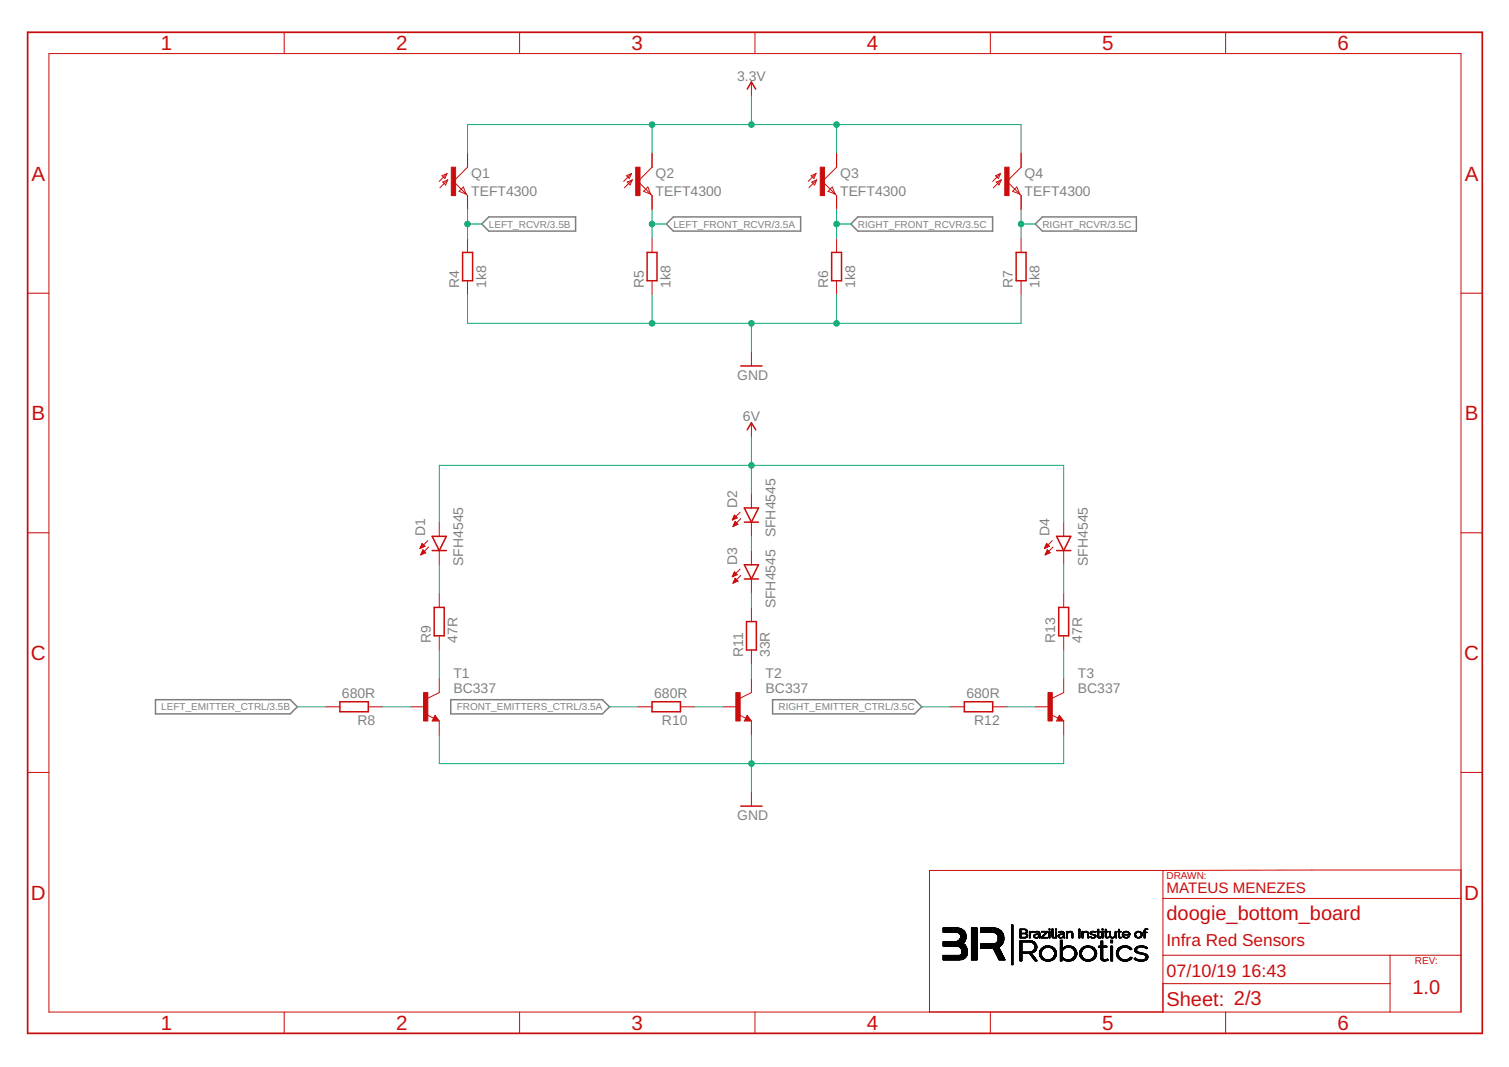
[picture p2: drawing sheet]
<svg xmlns="http://www.w3.org/2000/svg" width="297mm" height="210mm" viewBox="0 0 297 210" stroke-linecap="round" stroke-linejoin="round" font-family="sans-serif">
<defs><g id="words">
<g font-size="4" fill="#c90d0c">
<text x="31.7" y="9.9">1</text>
<text x="78" y="9.9">2</text>
<text x="124.3" y="9.9">3</text>
<text x="170.7" y="9.9">4</text>
<text x="217" y="9.9">5</text>
<text x="263.3" y="9.9">6</text>
<text x="6.2" y="35.5">A</text>
<text x="288.4" y="35.5">A</text>
<text x="6.2" y="82.7">B</text>
<text x="288.4" y="82.7">B</text>
<text x="6.1" y="129.8">C</text>
<text x="288.2" y="129.8">C</text>
<text x="6.1" y="177">D</text>
<text x="288.2" y="177">D</text>
<text x="31.7" y="202.6">1</text>
<text x="78" y="202.6">2</text>
<text x="124.3" y="202.6">3</text>
<text x="170.7" y="202.6">4</text>
<text x="217" y="202.6">5</text>
<text x="263.3" y="202.6">6</text>
</g>
<g font-size="3.9" fill="#c90d0c">
<text x="229.6" y="180.9">doogie_bottom_board</text>
<text x="229.6" y="197.8">Sheet: 2/3</text>
<text x="278" y="195.5">1.0</text>
</g>
<g font-size="3.5" fill="#c90d0c">
<text x="229.6" y="192.1">07/10/19</text>
<text x="244.4" y="192.1">16:43</text>
</g>
<text font-size="3.4" fill="#c90d0c" x="229.6" y="186.1">Infra Red Sensors</text>
<text font-size="3" fill="#c90d0c" x="229.6" y="175.6">MATEUS MENEZES</text>
<g font-size="2.8" fill="#808080">
<text x="145.1" y="15.8">3.3V</text>
<text x="92.7" y="35">Q1</text>
<text x="129.1" y="35">Q2</text>
<text x="165.4" y="35">Q3</text>
<text x="201.7" y="35">Q4</text>
<text x="92.7" y="38.5">TEFT4300</text>
<text x="129.1" y="38.5">TEFT4300</text>
<text x="165.4" y="38.5">TEFT4300</text>
<text x="201.7" y="38.5">TEFT4300</text>
<text x="90.4" y="56.6" transform="rotate(-90 90.4 56.6)">R4</text>
<text x="95.7" y="56.6" transform="rotate(-90 95.7 56.6)">1k8</text>
<text x="126.7" y="56.6" transform="rotate(-90 126.7 56.6)">R5</text>
<text x="132" y="56.6" transform="rotate(-90 132 56.6)">1k8</text>
<text x="163" y="56.6" transform="rotate(-90 163 56.6)">R6</text>
<text x="168.3" y="56.6" transform="rotate(-90 168.3 56.6)">1k8</text>
<text x="199.3" y="56.6" transform="rotate(-90 199.3 56.6)">R7</text>
<text x="204.6" y="56.6" transform="rotate(-90 204.6 56.6)">1k8</text>
<text x="145.1" y="74.8">GND</text>
<text x="146.2" y="82.9">6V</text>
<text x="145.1" y="99.9" transform="rotate(-90 145.1 99.9)">D2</text>
<text x="83.7" y="105.5" transform="rotate(-90 83.7 105.5)">D1</text>
<text x="152.7" y="105.7" transform="rotate(-90 152.7 105.7)">SFH4545</text>
<text x="206.6" y="105.5" transform="rotate(-90 206.6 105.5)">D4</text>
<text x="91.2" y="111.3" transform="rotate(-90 91.2 111.3)">SFH4545</text>
<text x="145.1" y="111.1" transform="rotate(-90 145.1 111.1)">D3</text>
<text x="214.1" y="111.3" transform="rotate(-90 214.1 111.3)">SFH4545</text>
<text x="152.7" y="119.7" transform="rotate(-90 152.7 119.7)">SFH4545</text>
<text x="84.8" y="126.5" transform="rotate(-90 84.8 126.5)">R9</text>
<text x="90.1" y="126.5" transform="rotate(-90 90.1 126.5)">47R</text>
<text x="146.3" y="129.3" transform="rotate(-90 146.3 129.3)">R11</text>
<text x="151.5" y="129.3" transform="rotate(-90 151.5 129.3)">33R</text>
<text x="207.7" y="126.5" transform="rotate(-90 207.7 126.5)">R13</text>
<text x="213" y="126.5" transform="rotate(-90 213 126.5)">47R</text>
<text x="67.3" y="137.4">680R</text>
<text x="89.2" y="136.2">BC337</text>
<text x="89.2" y="133.4">T1</text>
<text x="128.8" y="137.4">680R</text>
<text x="150.7" y="136.2">BC337</text>
<text x="150.7" y="133.4">T2</text>
<text x="190.2" y="137.4">680R</text>
<text x="212.2" y="136.2">BC337</text>
<text x="212.2" y="133.4">T3</text>
<text x="70.4" y="142.6">R8</text>
<text x="130.3" y="142.6">R10</text>
<text x="191.8" y="142.6">R12</text>
<text x="145.1" y="161.4">GND</text>
</g>
<g font-size="2" fill="#808080">
<text x="96.2" y="44.8">LEFT_RCVR/3.5B</text>
<text x="132.6" y="44.8">LEFT_FRONT_RCVR/3.5A</text>
<text x="168.9" y="44.8">RIGHT_FRONT_RCVR/3.5C</text>
<text x="205.2" y="44.8">RIGHT_RCVR/3.5C</text>
<text x="31.7" y="139.7">LEFT_EMITTER_CTRL/3.5B</text>
<text x="89.9" y="139.7">FRONT_EMITTERS_CTRL/3.5A</text>
<text x="153.2" y="139.7">RIGHT_EMITTER_CTRL/3.5C</text>
</g>
<g font-size="2" fill="#c90d0c">
<text x="229.6" y="172.8">DRAWN:</text>
<text x="278.5" y="189.6">REV:</text>
</g>
</g></defs>
<path d="M94.8 44.1l1.4-1.4h17.1v2.8h-17.1zM132.5 42.7h25.1v2.8h-25.1l-1.4-1.4zM168.9 42.7h26.5v2.8h-26.5l-1.4-1.4zM203.8 44.1l1.4-1.4h18.5v2.8h-18.5zM30.6 137.6h26.5l1.4 1.4-1.4 1.4h-26.5zM88.7 137.6h29.9l1.4 1.4-1.4 1.4h-29.9zM152.1 137.6h27.9l1.4 1.4-1.4 1.4h-27.9z" fill="none" stroke="#808080" stroke-width=".3"/>
<g fill="none" stroke="#c90d0c" stroke-width=".3">
<path d="M147.1 17.5l.8-1.4 .9 1.4M91.1 49.7h1.9v5.5h-1.9zM127.4 49.7h1.9v5.5h-1.9zM163.7 49.7h2v5.5h-2zM200 49.7h2v5.5h-2zM145.8 72h4.2M146.5 99.9h2.8l-1.4 2.8zM147.1 84.6l.8-1.4 .9 1.4M85.1 105.5h2.8l-1.4 2.8zM85.1 108.3h2.8M85.5 119.5h1.9v5.6h-1.9zM146.5 102.7h2.8"/>
<path d="M146.5 111.1h2.8l-1.4 2.8zM146.5 113.9h2.8M208 108.3h2.8M208 105.5h2.8l-1.4 2.8zM208.4 119.5h2v5.6h-2zM66.9 138h5.6v2h-5.6zM128.4 138h5.5v2h-5.5zM146.9 122.3h2v5.6h-2zM189.8 138h5.6v2h-5.6zM85.6 141.3l.2 .2h-.5l.3-.5 .6 .7h-.9M145.8 158.6h4.2M147.1 141.3l.1 .2h-.4l.3-.5 .5 .7h-.8"/>
<path d="M208.5 141.3l.2 .2h-.4l.2-.5 .6 .7h-.8"/>
</g>
<g fill="none" stroke="#c90d0c" stroke-width=".2">
<path d="M9.6 10.5h278v188.6h-278zM55.9 6.3v4.2M102.3 6.3v4.2M147.9 16.1v2.8M148.6 6.3v4.2M194.9 6.3v4.2M241.3 6.3v4.2M87 34.6l1-.5-.4 1zM87.2 35.8l.9-.4-.4 1zM88 34.1l-1.5 1.6M88.1 35.4l-1.5 1.5M90.4 37.6l.8-.8 .6 1.4z"/>
<path d="M91.8 38.2l.2 .3v2.8M92 30.1v2.8l-2.7 2.8 2.5 2.5M123.3 34.6l1-.5-.4 1zM123.5 35.8l1-.4-.5 1zM124.3 34.1l-1.5 1.6M124.5 35.4l-1.6 1.5M126.7 37.6l.8-.8 .6 1.4zM128.1 38.2l.3 .3v2.8M128.4 30.1v2.8l-2.8 2.8 2.5 2.5M159.7 34.6l.9-.5-.4 1zM159.8 35.8l1-.4-.4 1zM160.6 34.1l-1.5 1.6"/>
<path d="M160.8 35.4l-1.6 1.5M163.8 36.8l.6 1.4-1.4-.6zM164.4 38.2l.3 .3v2.8M164.7 30.1v2.8l-2.8 2.8 2.5 2.5M196 34.6l.9-.5-.4 1zM196.1 35.8l1-.4-.4 1zM196.9 34.1l-1.5 1.6M197.1 35.4l-1.5 1.5M200.2 36.8l.5 1.4-1.4-.6zM200.7 38.2l.3 .3v2.8M201 30.1v2.8l-2.8 2.8 2.5 2.5M5.4 57.7h4.2"/>
<path d="M92 46.9v2.8M92 55.2v2.8M128.4 46.9v2.8M128.4 55.2v2.8M164.7 46.9v2.8M164.7 55.2v2.8M201 46.9v2.8M201 55.2v2.8M287.6 57.7h4.2M147.9 69.2v2.8M147.9 83.2v2.8M147.9 97.1v2.8"/>
<path d="M5.4 104.8h4.2M82.7 107.8h.3M82.8 107.6h.5M82.8 109.1h.1M82.8 107.5h.8M82.9 109h.3M82.9 107.4h.7M83 108.9h.5M83 107.2h.4M83 108.7h.8M83 107.1h.3M83.1 108.6h.6"/>
<path d="M83.1 107h.1M83.1 106.9l.6 .6-1 .4zM83.1 108.5h.4M83.2 108.3h.2M83.2 108.2h.1M83.2 108.2l-.4 1M83.2 108.2l.6 .5M83.8 108.7l-1 .5M84.2 106.4l-1.5 1.5M84.4 107.6l-1.6 1.6M86.5 102.7v2.8M86.5 108.3v2.8"/>
<path d="M86.5 116.7v2.8M144.2 102.2h.2M144.2 113.3h.2M144.3 102.1h.4M144.3 113.2h.5M144.3 101.9h.7M144.3 114.7h.1M144.3 113.1h.8M144.3 103.4h.3M144.4 101.8h.6M144.4 114.6h.3M144.4 112.9h.6"/>
<path d="M144.4 103.3h.5M144.4 101.7h.5M144.4 114.4h.6M144.4 112.8h.5M144.5 103.2h.7M144.5 114.3h.7M144.5 101.5h.3M144.5 112.7h.2M144.5 101.4h.1M144.5 103h.6M144.5 114.2h.6M144.5 112.5h.1"/>
<path d="M144.6 101.3l.5 .6-1 .4zM144.6 102.9h.4M144.6 112.5l.5 .6-1 .4zM144.6 114h.4M144.6 102.7h.3M144.7 113.9h.1M144.7 102.6l.6 .5-1 .5zM144.7 102.6h.1M144.7 113.7l.6 .6-1 .4zM145.7 100.8l-1.6 1.5M145.7 112l-1.6 1.5M145.8 102l-1.5 1.6"/>
<path d="M145.8 113.2l-1.5 1.5M147.9 102.7v2.8M147.9 108.3v2.8M147.9 113.9v2.8M147.9 119.5v2.8M205.7 107.8h.2M205.7 107.6h.5M205.7 109.1h.1M205.8 107.5h.7M205.8 109h.3M205.8 107.4h.7M205.9 108.9h.5"/>
<path d="M205.9 107.2h.5M205.9 108.7h.8M206 107.1h.2M206 108.6h.6M206 107h.1M206 106.9l-.4 1M206 106.9l.6 .6-1 .4M206 108.5h.5M206.1 108.3h.2M206.2 108.2h.1M206.2 108.2l-.5 1M206.2 108.2l.5 .5"/>
<path d="M206.7 108.7l-1 .5M207.1 106.4l-1.5 1.5M207.3 107.6l-1.6 1.6M209.4 102.7v2.8M209.4 108.3v2.8M209.4 116.7v2.8M287.6 104.8h4.2M64.1 139h2.8M72.5 139h2.8M80.9 139h2.8M86.5 125.1v2.8M86.5 133.5v2.7l-2.3 1.2"/>
<path d="M125.6 139h2.8M133.9 139h2.8M142.3 139h2.8M147.9 127.9v2.8M147.9 133.5v2.7l-2.2 1.2M187 139h2.8M195.4 139h2.8M203.8 139h2.8M209.4 125.1v2.8M209.4 133.5v2.7l-2.3 1.2M5.4 152h4.2M84 140.6l1.4 .7"/>
<path d="M85.6 140.7l.9 1.1h-1.4zM86.5 141.8v2.8M145.5 140.6l1.3 .7M147.1 140.7l.8 1.1h-1.4zM147.9 141.8v2.8M147.9 155.8v2.8M206.9 140.6l1.4 .7M208.5 140.7l.9 1.1h-1.4zM209.4 141.8v2.8M287.6 152h4.2M228.9 171.2h-45.9v27.9M228.9 171.2v27.9"/>
<path d="M228.9 176.7h58.7M287.6 171.2h-58.7M55.9 199.1v4.2M102.3 199.1v4.2M148.6 199.1v4.2M182.9 199.1h46M194.9 199.1v4.2M228.9 193.5h44.7M228.9 187.9h58.7M241.3 199.1v4.2M273.6 187.9v11.2"/>
</g>
<g fill="#c90d0c" stroke="#c90d0c" stroke-width=".2">
<path d="M88.8 32.9h.9v5.6h-.9z"/>
<path d="M197.8 32.9h.8v5.6h-.8z"/>
<path d="M125.1 32.9h.9v5.6h-.9z"/>
<path d="M161.5 32.9h.8v5.6h-.8z"/>
<path d="M83.4 136.2h.8v5.6h-.8z"/>
<path d="M144.8 136.2h.9v5.6h-.9z"/>
<path d="M206.3 136.2h.8v5.6h-.8z"/>
</g>
<path d="M5.4 6.3h286.4v197h-286.4z" fill="none" stroke="#c90d0c" stroke-width=".34"/>
<g fill="none" stroke="#0dab76" stroke-width=".2">
<path d="M147.9 18.9v5.6M92 30.1v-5.6h109v5.6M128.4 24.5v5.6M164.7 24.5v5.6M92 41.3v5.6M92 58v5.6h109v-5.6M92 44.1h2.8M128.4 44.1h2.7M128.4 41.3v5.6M128.4 58v5.6M164.7 44.1h2.8M164.7 41.3v5.6"/>
<path d="M164.7 58v5.6M201 44.1h2.8M201 41.3v5.6M147.9 63.6v5.6M147.9 86v11.1M86.5 102.7v-11.2h122.9v11.2M86.5 111.1v5.6M147.9 105.5v2.8M147.9 116.7v2.8M209.4 111.1v5.6M58.5 139h5.6M75.3 139h5.6"/>
<path d="M86.5 127.9v5.6M120 139h5.6M136.7 139h5.6M147.9 130.7v2.8M181.4 139h5.6M198.2 139h5.6M209.4 127.9v5.6M86.5 144.6v5.6h122.9v-5.6M147.9 144.6v11.2"/>
</g>
<g fill="#0dab76" stroke="#0dab76" stroke-width=".2">
<circle cx="92" cy="44.1" r=".55"/>
<circle cx="128.4" cy="44.1" r=".55"/>
<circle cx="164.7" cy="44.1" r=".55"/>
<circle cx="201" cy="44.1" r=".55"/>
<circle cx="147.9" cy="150.2" r=".55"/>
<circle cx="128.4" cy="63.6" r=".55"/>
<circle cx="164.7" cy="63.6" r=".55"/>
<circle cx="147.9" cy="63.6" r=".55"/>
<circle cx="164.7" cy="24.5" r=".55"/>
<circle cx="128.4" cy="24.5" r=".55"/>
<circle cx="147.9" cy="24.5" r=".55"/>
<circle cx="147.9" cy="91.5" r=".55"/>
</g>
<g fill="none" stroke="#000" stroke-width=".2">
<path d="M185.7 188.8h3.2M185.7 188h4.6M185.7 186.1h4.4M185.7 186h4.4M185.7 185.9h4.3M185.7 185.9h4.2M185.7 185.8h4.2M185.7 185.8h4.1M185.7 185.7h4.1M185.7 185.7h4M185.7 185.6h4M185.7 185.6h3.9"/>
<path d="M185.7 183.4h4.3M185.7 183.3h4.2M185.7 183.2l4.2 .1M185.7 183.2h4.2M185.7 183.2h4.1M185.7 183.1h4.1M185.7 183h4M185.7 182.9l3.9 .1M185.7 182.9h3.8M185.7 182.8h3.7M185.7 182.8h3.6M185.7 182.7h3.5"/>
<path d="M185.7 182.7h3.4M185.7 182.6h3.4M185.7 182.6h3.1M185.7 182.5h3M188.4 186.2h1.7M188.4 183.5h1.6M188.6 183.5h1.4M188.7 185h1.3M188.7 186.2h1.5M188.7 183.5l1.4 .1M188.8 186.2l1.4 .1M188.8 183.6h1.3"/>
<path d="M188.8 183.6l1.3 .1M188.9 186.3h1.3M188.9 183.7h1.2M188.9 184.8h1.2M189 186.4h1.2M189 183.8h1.1M189 183.7h1.1M189 184.7h1.1M189 187.9h1.4M189 186.4h1.3M189 184.6h1.1M189 183.9l1.2 .1"/>
<path d="M189 183.9h1.1M189.1 184.5h1.1M189.1 184h1.1M189.1 186.5h1.2M189.1 184.4h1.1M189.1 184.3h1.1M189.1 184.2h1.1M189.1 184.1h1.1M189.2 186.6h1.1M189.2 187.7h1.2M189.2 186.7h1.2M189.2 186.7h1.1"/>
<path d="M189.3 188.8h-3.6M189.3 187.7h1.1M189.3 186.9h1.1M189.3 186.8l1.1 .1M189.3 186.8h1.1M189.3 187.6h1.1M189.3 187.1l1.1 .1M189.3 187.1h1.1M189.3 187h1.1M189.3 187.5h1.1M189.3 187.3h1.1M189.3 187.2h1.1"/>
<path d="M189.4 187.4h1M189.4 188.8h-3.7M189.6 188.7h-3.9M189.7 188.7h-4M189.7 185.5h-4M189.7 185.4h-4M189.8 188.6h-4.1M189.8 185.4h-4.1M189.8 185.3h-4.1M189.9 185.3h-4.2M189.9 188.5l-4.2 .1M189.9 185.2l-4.2 .1"/>
<path d="M189.9 188.5h-4.2M189.9 185.2h-1.5M190 185.1h-1.5M190 188.4h-4.3M190 185.1h-1.4M190.1 188.4h-4.4M190.1 184.9l-1.3 .1M190.1 184.9h-1.3M190.1 188.3h-4.4M190.1 184.8h-1.2M190.1 184.7h-1.1M190.2 188.2l-4.5 .1"/>
<path d="M190.2 188.2h-4.5M190.3 188.1l-4.6 .1M190.3 188.1h-4.6M190.4 187.9h-4.7M190.4 187.8l-1.3 .1M190.4 187.8h-1.3M190.4 187.5h-1.1M191.2 188.8h1.1M191.2 188.7h1.1M191.2 188.6h1.1M191.2 188.5h1.1M191.2 188.4h1.1"/>
<path d="M191.2 188.3h1.1M191.2 188.2h1.1M191.2 188.1h1.1M191.2 188h1.1M191.2 187.9h1.1M191.2 187.8h1.1M191.2 187.7h1.1M191.2 187.6h1.1M191.2 187.5h1.1M191.2 187.4h1.1M191.2 187.3h1.1M191.2 187.2h1.1"/>
<path d="M191.2 187.1h1.1M191.2 187h1.1M191.2 186.9h1.1M191.2 186.8h1.1M191.2 186.7h1.1M191.2 186.6h1.1M191.2 186.5h1.1M191.2 186.4h1.1M191.2 186.3h1.1M191.2 186.2h1.1M191.2 186.1h1.1M191.2 186h1.1"/>
<path d="M191.2 185.9h1.1M191.2 185.8h1.1M191.2 185.7h1.1M191.2 185.6h1.1M191.2 185.5h1.1M191.2 185.4h1.1M191.2 185.3h1.1M191.2 185.2h1.1M191.2 185.1h1.1M191.2 185h1.1M191.2 184.9h1.1M191.2 184.8h1.1"/>
<path d="M191.2 184.7h1.1M191.2 184.6h1.1M191.2 184.5h1.1M191.2 184.4h1.1M191.2 184.3h1.1M191.2 184.2h1.1M191.2 184.1h1.1M191.2 184h1.1M191.2 183.9h1.1M191.2 183.8h1.1M191.2 183.7h1.1M191.2 183.6h1.1"/>
<path d="M191.2 183.5h1.1M191.2 183.4h1.1M191.2 183.3h1.1M191.2 183.2h1.1M191.2 183.1h1.1M191.2 183h1.1M191.2 182.9h1.1M191.2 182.8h1.1M191.2 182.7h1.1M191.2 182.6h1.1M191.2 182.5h1.1M193.1 186.5l3.6 .1"/>
<path d="M193.1 186.5h3.6M193.1 186.4h3.6M193.1 186.4h3.5M193.1 185.8h4.2M193.1 185.7h4.2M193.1 183.4h4.2M193.1 183.3h4.2M193.1 183.3h4.1M193.1 183.2l4.1 .1M193.1 183.2h4M193.1 183.1h4M193.1 183l3.9 .1"/>
<path d="M193.1 183h3.8M193.1 182.9l3.8 .1M193.1 182.9h3.7M193.1 182.9h3.6M193.1 182.8h3.6M193.1 182.8h3.4M193.1 182.7h3.3M193.1 182.7h3.2M193.1 182.6h3.2M193.1 182.6h2.9M193.1 182.5h2.8M195.5 186.6h1.2"/>
<path d="M195.6 186.6h1.1M195.6 186.7h1.2M195.6 186.7l1.2 .1M195.6 183.5h1.8M195.6 186.8h1.2M195.7 186.8l1.2 .1M195.7 186.9h1.2M195.7 187h1.3M195.7 187h1.2M195.8 187.1h1.2M195.8 185.6h1.6M195.8 187.1l1.2 .1"/>
<path d="M195.8 183.5h1.6M195.8 187.2h1.2M195.9 187.2l1.2 .1M195.9 185.6h1.5M195.9 187.3h1.2M195.9 183.5l1.5 .1M195.9 187.4h1.2M196 187.4l1.2 .1M196 187.5h1.2M196 183.6h1.4M196 187.6h1.3M196 187.6h1.2"/>
<path d="M196.1 187.7h1.2M196.1 183.6l1.3 .1M196.1 187.8h1.2M196.1 185.5h1.3M196.2 187.8h1.2M196.2 185.4h1.2M196.2 183.7h1.3M196.2 187.9h1.2M196.2 188h1.2M196.3 188.1h1.2M196.3 188h1.1M196.3 185.3h1.2"/>
<path d="M196.3 183.8h1.2M196.3 188.1l1.2 .1M196.3 183.8l1.2 .1M196.3 188.2l1.3 .1M196.3 188.2h1.2M196.4 183.9h1.1M196.4 188.3h1.2M196.4 185.2h1.1M196.4 183.9l1.1 .1M196.4 184h1.2M196.4 188.4h1.2M196.4 185.1h1.2"/>
<path d="M196.4 188.4h1.3M196.4 185h1.2M196.4 184.1l1.2 .1M196.4 184.1h1.2M196.5 188.5h1.2M196.5 184.9h1.1M196.5 184.2h1.1M196.5 184.8h1.1M196.5 184.7h1.1M196.5 184.6h1.1M196.5 184.5h1.1M196.5 184.4h1.1"/>
<path d="M196.5 184.3h1.1M196.5 188.6h1.2M196.6 188.7h1.2M196.6 186.3h-3.5M196.6 188.8h1.2M196.7 188.8h1.1M196.7 188.8h1.2M196.7 186.2l-3.6 .1M196.8 186.2h-3.7M197 186.1h-3.9M197 186h-3.9M197.1 185.9l-4 .1"/>
<path d="M197.1 185.9h-4M197.2 185.9h-4.1M197.2 185.8h-4.1M197.3 185.7h-4.2M197.4 185.5h-1.4M197.5 185.4h-1.3M197.6 185.1h-1.2M199.1 189.7h.3M199.1 189.6h.3M199.1 189.5h.3M199.1 189.4h.3M199.1 189.3h.3"/>
<path d="M199.1 189.2h.3M199.1 189.1h.3M199.1 189h.3M199.1 188.9h.3M199.1 188.8h.3M199.1 188.7h.3M199.1 188.6h.3M199.1 188.5h.3M199.1 188.4h.3M199.1 188.3h.3M199.1 188.2h.3M199.1 188.1h.3"/>
<path d="M199.1 188h.3M199.1 187.9h.3M199.1 187.8h.3M199.1 187.7h.3M199.1 187.6h.3M199.1 187.5h.3M199.1 187.4h.3M199.1 187.3h.3M199.1 187.2h.3M199.1 187.1h.3M199.1 187h.3M199.1 186.9h.3"/>
<path d="M199.1 186.8h.3M199.1 186.7h.3M199.1 186.6h.3M199.1 186.5h.3M199.1 186.4h.3M199.1 186.3h.3M199.1 186.2h.3M199.1 186.1h.3M199.1 186h.3M199.1 185.9h.3M199.1 185.8h.3M199.1 185.7h.3"/>
<path d="M199.1 185.6h.3M199.1 185.5h.3M199.1 185.4h.3M199.1 185.3h.3M199.1 185.2h.3M199.1 185.1h.3M199.1 185h.3M199.1 184.9h.3M199.1 184.8h.3M199.1 184.7h.3M199.1 184.6h.3M199.1 184.5h.3"/>
<path d="M199.1 184.4h.3M199.1 184.3h.3M199.1 184.2h.3M199.1 184.1h.3M199.1 184h.3M199.1 183.9h.3M199.1 183.8h.3M199.1 183.7h.3M199.1 183.6h.3M199.1 183.5h.3M199.1 183.4h.3M199.1 183.3h.3"/>
<path d="M199.1 183.2h.3M199.1 183.1h.3M199.1 183h.3M199.1 182.9h.3M199.1 182.8h.3M199.1 182.7h.3M199.1 182.6h.3M199.1 182.5h.3M199.1 182.4h.3M199.1 182.3h.3M199.1 182.2h.3M199.1 182.1h.3"/>
<path d="M199.1 182h.3M199.1 181.9h.3M199.2 189.8h.2M200.8 189h.3M200.8 188.9h.3M200.8 188.8h.3M200.8 188.7h.3M200.8 188.6h.3M200.8 188.5h.3M200.8 188.4h.3M200.8 188.3h.3M200.8 188.2h.3"/>
<path d="M200.8 188.1h.3M200.8 188h.3M200.8 187.9h.3M200.8 187.8h.3M200.8 187.7h.3M200.8 187.6h.3M200.8 187.6h2.3M200.8 187.2h2.8M200.8 187.2h.3M200.8 187.1h.3M200.8 187h.3M200.8 186.9h.3"/>
<path d="M200.8 186.8h.3M200.8 186.7h.3M200.8 186.6h.3M200.8 186.5h.3M200.8 186.4h.3M200.8 186.3h.3M200.8 186.2h.3M200.8 186.1h.3M200.8 186h.3M200.8 185.9h.3M200.8 185.8h.3M200.8 185.7h.3"/>
<path d="M200.8 185.6h.3M200.8 185.5h.3M200.8 185.4h.3M200.8 185.3h2.8M200.8 185.3h2.7M200.8 185.2l2.7 .1M200.8 185.2h2.5M200.8 185.1h2.5M200.8 185.1h2.3M200.8 185h2M200.8 184.5h1M200.8 184.3h.2"/>
<path d="M200.8 184.2h.2M200.8 184.1h.2M200.8 184h.2M200.8 183.9h.2M200.8 183.8h.2M200.8 183.7h.2M200.8 183.7h1.4M200.8 183.6l1.2 .1M200.8 183.5h1.3M200.8 183.5h.2M200.8 183.4h.2M200.8 183.3h.2"/>
<path d="M200.8 183.2h.2M200.8 183.1h.2M200.8 183h.2M200.8 182.9h.2M200.8 182.9h1.3M200.8 182.8h1.2M200.8 182.8h1M201.7 182.9h.4M201.9 183.5h.2M201.9 182.9l.2 .1M202 184.5h-1.2M202 183.7l.2 .1"/>
<path d="M202 183h.2M202 183.8h.2M202 183.6h-1.2M202 183.1h.2M202 184.3h.2M202 183.3h.2M202 183.2h.2M202.1 184.4l-1.3 .1M202.1 183.9h.2M202.1 184.1h.2M202.1 184h.2M202.1 183.9l.2 .1"/>
<path d="M202.1 184.4h-1.3M202.1 183.5h-.2M202.2 184.3l-.4 .1M202.2 183.4h-.2M202.2 183.3l-.2 .1M202.2 184.3h-.2M202.3 184.2h-.2M202.3 184.1l-.2 .1M202.6 187.6h.5M202.6 184.5h.2M202.6 184.4h.2M202.6 184.3h.2"/>
<path d="M202.6 184.2h.2M202.6 184.1h.2M202.6 184h.2M202.6 183.9h.2M202.6 183.8h.2M202.6 183.7h.2M202.6 183.6h.3M202.6 183.5h.4M202.6 183.4h.6M202.6 183.3h.2M202.6 183.2h.2M202.7 187.6h.4"/>
<path d="M202.7 187.7h.5M202.8 187.7h.4M202.8 187.8h.4M202.8 183.7h-.2M202.8 183.6l-.2 .1M202.9 187.9h.4M202.9 187.8h.4M202.9 183.5l-.3 .1M202.9 188h.5M202.9 185.4h.8M202.9 183.5h-.3M203 183.3h.4"/>
<path d="M203 188h.4M203 188.1h.5M203.1 188.1l.4 .1M203.1 188.2h.4M203.1 187.5h-2.3M203.1 188.2l.5 .1M203.1 185.4h.6M203.2 188.3h.4M203.2 185.5h.6M203.2 183.2h.2M203.2 188.4h.5M203.3 187.4l-2.5 .1"/>
<path d="M203.3 187.1h.5M203.3 185.5h.5M203.3 188.4h.4M203.3 188.5h.5M203.3 188.5l.5 .1M203.4 183.3l-.5 .1M203.4 188.6h.4M203.4 187.4h-2.6M203.4 185.6h.4M203.4 188.6h.5M203.4 185.6h.5M203.5 184.1h.1"/>
<path d="M203.5 188.7h.4M203.5 185.7h.4M203.5 184.3h.2M203.5 184.2h.1M203.5 188.7h.5M203.5 184.3l.3 .1M203.5 187.3l-2.7 .1M203.5 188.8h.5M203.5 186.9h.5M203.5 185.8h.5M203.5 184.4h.4M203.5 183.4h.3"/>
<path d="M203.6 188.8h.4M203.6 186.8h.4M203.6 187.3h-2.8M203.6 185.8h.4M203.6 184.4h.8M203.6 188.8l.5 .1M203.6 183.5h.1M203.6 185.9h.4M203.6 188.9h.5M203.6 186.7h.4M203.6 184l-.1 .1M203.7 186.6h.4"/>
<path d="M203.7 185.9l.4 .1M203.7 183.3h.8M203.7 189h.4M203.7 186.5h.4M203.7 186.1h.4M203.7 186h.4M203.7 184.5h.6M203.7 187.2h-.7M203.7 184h-.2M203.7 189h.5M203.7 186.4h.4M203.7 186.3h.4"/>
<path d="M203.7 186.2h.4M203.7 183.8h1M203.8 187.1l-.6 .1M203.8 183.3h.7M203.8 184.5h.4M203.8 183.9l-.3 .1M203.8 183.8h.6M203.8 187l-.5 .1M203.9 187h-.5M203.9 183.9h-.4M203.9 186.9l-.4 .1M203.9 183.2h.4"/>
<path d="M203.9 186.9h-.4M204 183.3l-.4 .1M204 186.7l-.4 .1M204.2 183.3l.4 .1M204.3 183.4h.3M204.4 184.3h.3M204.4 183.9h.3M204.4 183.5h.3M204.5 184.4h-.4M204.5 184.2h.2M204.5 183.5h.2M204.5 183.5l.2 .1"/>
<path d="M204.5 183.6h.2M204.5 184.1h.2M204.5 184h.2M204.5 183.9h.2M204.5 183.7h.2M204.6 184.4h.2M204.6 187.6h.4M204.6 187.5h.4M204.6 184.5h.2M204.6 187.8h.4M204.6 187.7h.4M204.6 187.4h.4"/>
<path d="M204.6 187.9h.4M204.6 187.3h.4M204.7 188h.3M204.7 188h.4M204.7 184.5h.1M204.7 188.1l.4 .1M204.7 188.1h.4M204.7 184.3l-.4 .1M204.7 183.9h-1.1M204.7 188.2h.4M204.7 188.2h.5M204.7 186.9h.5"/>
<path d="M204.8 188.3h.4M204.8 188.3h.5M204.9 188.4h.4M204.9 188.5h.5M204.9 188.5l.6 .1M205 184.5h1.2M205 184.4h1.2M205 188.6h.5M205 183.3h1.2M205 183.2h1.2M205 188.6h.6M205 187.2l-.4 .1"/>
<path d="M205 187.2h-.3M205.1 187.1l-.4 .1M205.1 188.7h.6M205.1 187.1h-.4M205.1 188.7h.7M205.1 187h-.4M205.1 184.2h.2M205.2 184.2h.2M205.2 186.9h-.4M205.2 188.8h.8M205.3 186.8l-.5 .1M205.3 184.3l-.3 .1"/>
<path d="M205.3 186.8h-.5M205.3 188.8h2M205.3 186.3h1.9M205.3 184.3h-.2M205.3 188.8h1.9M205.3 186.7l-.4 .1M205.4 186.7h-.5M205.4 186.3h1.8M205.4 188.9h1.7M205.4 186.6l-.4 .1M205.4 184.1l-.2 .1M205.5 186.6h-.5"/>
<path d="M205.5 186.2h1.6M205.5 184.1h-.2M205.5 184l-.2 .1M205.6 189h1.4M205.6 186.5l-.6 .1M205.6 183.8h.2M205.6 186.2h1.4M205.6 184h-.3M205.6 186.5h-.5M205.6 183.9l-.2 .1M205.7 189h1.2M205.7 183.9h-.2"/>
<path d="M205.7 183.7h.2M205.7 183.8l-.2 .1M205.8 186.5h-.7M205.8 186.1h1M205.8 183.8h-.2M205.9 189.1h.8M205.9 183.7h-.3M205.9 186.4h-.7M206 183.6h-.2M206 186.1h.5M206 183.5l-.2 .1M206.1 183.5h-.3"/>
<path d="M206.1 186.4h-.8M206.1 183.5h-.2M206.2 183.4h-.3M206.2 189.1h.2M206.5 186.4h.8M206.5 184.5h.2M206.5 184.4h.2M206.5 184.3h.2M206.5 184.2h.2M206.5 184.1h.2M206.5 184h.2M206.5 183.9h.2"/>
<path d="M206.5 183.8h.2M206.5 183.7h.2M206.5 183.6h.2M206.5 183.5h.2M206.5 183.4h.2M206.5 183.3h.2M206.5 183.2h.2M206.5 182.9h.2M206.5 182.8h.2M206.5 182.7h.2M206.6 186.4h.8M206.8 186.5h.7"/>
<path d="M206.9 186.5h.6M207 186.5l.6 .1M207.1 186.6h.5M207.1 184.3l.2 .1M207.1 184.3h.2M207.1 184.2h.2M207.1 184.1h.2M207.1 184h.2M207.1 183.9h.2M207.1 183.8h.2M207.1 183.7h.2M207.1 183.6h.2"/>
<path d="M207.1 183.5h.2M207.1 183.4h.2M207.1 183.3h.2M207.1 183.2h.2M207.1 183.1h.2M207.1 183h.2M207.1 182.9h.2M207.1 182.8h.2M207.1 182.7h.2M207.1 184.4h.5M207.1 184.4l.5 .1M207.2 186.7h.5"/>
<path d="M207.2 184.5h.4M207.2 186.7l.5 .1M207.3 184.5h.2M207.3 186.8h.5M207.3 188.3h.5M207.3 186.8l.5 .1M207.4 188.8h-.8M207.4 186.9h.4M207.4 188.2h.4M207.5 188.7h-.8M207.5 188.2h.4M207.5 187l.4 .1"/>
<path d="M207.5 187h.4M207.5 188.7h-.6M207.5 187.1h.4M207.5 188h.4M207.5 187.1l.4 .1M207.5 188.6h-.6M207.5 187.2l.4 .1M207.5 187.2h.4M207.6 187.9h.3M207.6 187.3h.3M207.6 188.6h-.5M207.6 187.8h.4"/>
<path d="M207.6 187.7h.4M207.6 187.4h.4M207.6 187.3h.4M207.6 187.6h.4M207.6 187.5h.4M207.6 188.5l-.5 .1M207.7 188.5h-.5M207.7 188.4h-.5M207.8 188.4h-.5M207.8 188.3h-.5M207.8 184.5h.2M207.8 184.4h.2"/>
<path d="M207.8 184.3h.2M207.8 184.2h.2M207.8 184.1h.2M207.8 184h.2M207.8 183.9h.2M207.8 183.8h.2M207.8 183.7h.2M207.8 183.6h.2M207.8 183.5h.2M207.8 183.4h.2M207.8 183.3h.2M207.8 183.2h.2"/>
<path d="M207.8 182.9h.2M207.8 182.8h.2M207.8 182.7h.2M207.9 188.2h-.4M207.9 188.1h-.4M207.9 187.9h-.4M208 187.6l-.4 .1M208.3 184.2l.2 .1M208.3 184.2h.1M208.3 184.1h.1M208.3 184h.1M208.3 184.3h.2"/>
<path d="M208.3 184.3l.3 .1M208.4 184.4h.3M208.4 184.4h.9M208.4 183.5h.1M208.5 183.3h.8M208.5 184.5h.6M208.5 184h-.2M208.5 183.8h1M208.6 183.3h.7M208.6 183.9l-.3 .1M208.6 184.5h.4M208.7 183.8h.5"/>
<path d="M208.7 183.4h-.3M208.7 183.9h-.3M208.7 189h.3M208.7 188.9h.3M208.7 188.8h.3M208.7 188.7h.3M208.7 188.6h.3M208.7 188.5l.7 .1M208.7 188.5h.7M208.7 188.4h.6M208.7 188.3h.5M208.7 188.2h.4"/>
<path d="M208.7 188.1h.4M208.7 188h.4M208.7 187.9h.4M208.7 187.8h.4M208.7 187.7h.4M208.7 187.6h.4M208.7 187.5h.4M208.7 187.4h.4M208.7 187.3h.4M208.7 187.2h.4M208.7 187.1h.4M208.7 187h.4"/>
<path d="M208.7 186.8h.6M208.7 186.7h.7M208.7 186.6h.8M208.7 186.6h.4M208.7 186.5h.4M208.7 186.4h.4M208.7 186.3h.4M208.7 186.2h.4M208.7 186.1h.4M208.7 186h.4M208.7 185.9h.4M208.7 185.8h.4"/>
<path d="M208.7 185.7h.4M208.7 185.6h.4M208.7 185.5h.4M208.7 185.4h.4M208.7 185.3h.4M208.7 185.2h.4M208.7 185.1h.4M208.7 185h.4M208.7 183.2h.4M208.8 183.3l-.4 .1M209 183.3l.4 .1M209.1 188.6h.4"/>
<path d="M209.1 184.4h.4M209.1 188.6h.5M209.1 187l-.4 .1M209.2 183.4h.2M209.2 186.9l-.5 .1M209.2 188.7h.5M209.2 184.3h.3M209.2 183.9h.3M209.2 186.9h-.5M209.3 188.7h.5M209.3 186.8l-.6 .1M209.3 183.5h.2"/>
<path d="M209.3 184.4h-.4M209.3 184.2h.2M209.3 188.8h.7M209.3 183.6h.2M209.3 183.5l.2 .1M209.3 184.1h.2M209.3 184h.2M209.3 183.9h.2M209.3 183.7h.2M209.4 188.8h1.9M209.4 186.7l-.7 .1M209.4 184.4h.2"/>
<path d="M209.4 184.5h.2M209.4 188.8h1.8M209.5 184.5h.1M209.5 186.3h1.8M209.5 188.9h1.6M209.5 186.6h-.4M209.5 183.9h-1.1M209.6 186.3h1.6M209.6 186.6h-.4M209.6 189h1.4M209.7 186.5h-.4M209.7 186.2h1.4"/>
<path d="M209.7 189h1.2M209.8 186.5h-.5M209.9 186.1h1M209.9 189.1h.8M209.9 184.5h.2M209.9 184.4h.2M209.9 184.3h.2M209.9 184.2h.2M209.9 184.1h.2M209.9 184h.2M209.9 183.9h.2M209.9 183.8h.2"/>
<path d="M209.9 183.7h.2M209.9 183.5h.4M209.9 183.4h.2M209.9 183.3h.2M209.9 183.2h.2M210 186.4h-.6M210.1 186.4h-.7M210.1 186.1h.6M210.1 183.7h-.2M210.2 183.6l-.3 .1M210.2 183.6h-.3M210.2 189.1h.2"/>
<path d="M210.2 183.5l-.3 .1M210.2 183.4h.9M210.3 183.5h-.4M210.3 183.3h.8M210.4 183.3h.6M210.5 183.4h-.3M210.5 186.4h.8M210.5 183.2h.4M210.6 188.8h.7M210.7 186.4h.7M210.8 186.5h.7M210.8 183.4h.3"/>
<path d="M210.9 183.5h.2M211 186.5h.5M211 183.5h.2M211 183.6h.2M211 184.5h.2M211 184.4h.2M211 184.3h.2M211 184.2h.2M211 184.1h.2M211 184h.2M211 183.9h.2M211 183.8h.2"/>
<path d="M211 183.7h.2M211 186.5l.6 .1M211.1 186.6h.5M211.1 186.6l.6 .1M211.2 186.7h.5M211.3 188.4h.4M211.3 186.7l.4 .1M211.3 188.3h.5M211.3 186.8h.5M211.4 186.9h.4M211.4 188.7h-.7M211.4 188.2h.4"/>
<path d="M211.4 188.2h.5M211.4 187h.5M211.5 187l.4 .1M211.5 188.7h-.6M211.5 187.1h.4M211.5 188h.4M211.5 187.2h.4M211.5 188.6h-.6M211.6 187.9h.3M211.6 187.8h.3M211.6 187.3l.4 .1M211.6 187.3h.3"/>
<path d="M211.6 187.2h.3M211.6 188.6h-.6M211.6 187.8h.4M211.6 187.4h.4M211.6 187.7h.4M211.6 187.6h.4M211.6 187.5h.4M211.6 188.5l-.5 .1M211.7 188.5h-.5M211.7 188.4h-.5M211.8 188.2l-.4 .1M211.9 188.1h-.4"/>
<path d="M211.9 188h-.4M211.9 187.9l-.4 .1M212 187.7h-.4M212.4 184.5h.2M212.4 184.4h.2M212.4 184.3h.2M212.4 184.2h.2M212.4 184.1h.2M212.4 184h.2M212.4 183.9h.2M212.4 183.8h.2M212.4 183.7h.2"/>
<path d="M212.4 183.6h.2M212.4 183.5h.2M212.4 183.4h.2M212.4 183.3h.2M212.4 183.2h.2M212.4 183.1h.2M212.4 183h.2M212.4 182.9h.2M212.4 182.8h.2M212.5 187.6h.4M212.5 187.8h.4M212.5 187.7h.4"/>
<path d="M212.5 187.5h.4M212.5 187.4h.4M212.5 187.3h.4M212.5 187.9h.4M212.6 188h.4M212.6 187.9h.3M212.6 187.2h.4M212.6 188.1h.4M212.6 187.1h.4M212.6 188.2h.4M212.7 188.3h.4M212.7 188.2l.4 .1"/>
<path d="M212.7 188.4h.5M212.8 188.4h.4M212.8 188.5h.5M212.8 186.7h.5M212.8 188.5l.5 .1M212.9 188.6h.5M212.9 187.4l-.4 .1M212.9 188.6h.6M213 187.2h-.4M213 188.7h.6M213 184.5h.2M213 184.4h.2"/>
<path d="M213 184.3h.2M213 184.2h.2M213 184.1h.2M213 184h.2M213 183.9h.2M213 183.8h.2M213 183.7h.2M213 183.6h.2M213 183.5h.3M213 183.5h.4M213 183.4h.6M213 183.3h.2"/>
<path d="M213 183.2h.2M213 188.7h.7M213 187h-.4M213.1 186.9l-.4 .1M213.1 188.8h.7M213.1 186.9h-.4M213.1 186.8l-.4 .1M213.2 188.8h2M213.2 186.8h-.5M213.2 183.7h-.2M213.2 188.8h1.9M213.2 186.3h1.9"/>
<path d="M213.3 183.6h-.3M213.3 186.3h1.8M213.3 183.5l-.3 .1M213.3 183.4h.9M213.3 188.9h1.7M213.3 186.6l-.4 .1M213.4 186.6h-.5M213.4 183.3h.7M213.4 186.2h1.6M213.5 189h1.4M213.5 186.5l-.6 .1M213.5 186.2h1.4"/>
<path d="M213.5 186.5h-.5M213.6 189h1.2M213.6 183.2h.4M213.6 186.5h-.6M213.7 186.1h1M213.8 189.1h.8M213.8 186.4h-.7M213.9 186.1h.5M213.9 183.4h.3M214 186.4h-.8M214 183.5h.2M214.1 183.6h.1"/>
<path d="M214.1 183.5l.1 .1M214.1 183.7h.1M214.1 189.1h.1M214.1 184.5h.1M214.1 184.4h.1M214.1 184.3h.1M214.1 184.2h.1M214.1 184.1h.1M214.1 184h.1M214.1 183.9h.1M214.1 183.8h.1M214.4 186.4h.8"/>
<path d="M214.5 184.3l.3 .1M214.5 186.4h.8M214.5 184.3h.2M214.6 184.4h.4M214.6 184.3h.1M214.6 183.6h.2M214.6 183.5h.2M214.6 183.7h.3M214.6 184.4h1M214.7 183.7l.4 .1M214.7 183.8h.5M214.7 186.5h.6"/>
<path d="M214.8 183.3h.8M214.8 183.8l.7 .1M214.8 184.5h.7M214.8 183.3h.7M214.8 186.5h.6M214.9 183.4h-.3M214.9 186.5l.6 .1M214.9 184.5h.5M214.9 183.2h.5M215 183.9h.6M215 186.6h.5M215 186.6l.5 .1"/>
<path d="M215.1 183.3l-.4 .1M215.1 186.7h.5M215.1 188.4h.5M215.1 186.7l.5 .1M215.2 183.9l.4 .1M215.2 188.3h.4M215.2 186.8h.4M215.2 186.8l.5 .1M215.2 188.8h-.7M215.3 186.9h.4M215.3 183.3l.4 .1M215.3 188.3h.4"/>
<path d="M215.3 184h.4M215.3 188.7h-.7M215.3 188.2h.5M215.3 187h.5M215.3 187h.4M215.4 188.7h-.6M215.4 187.1h.4M215.4 188h.4M215.4 187.2h.4M215.4 188.6h-.6M215.4 183.4h.3M215.5 188.6h-.6"/>
<path d="M215.5 187.9h.3M215.5 187.8h.3M215.5 187.3l.4 .1M215.5 187.3h.3M215.5 187.7h.4M215.5 187.4h.4M215.5 187.6h.4M215.5 187.5h.4M215.5 187.4l.4 .1M215.5 184.3h.2M215.5 184h.2M215.5 188.5l-.5 .1"/>
<path d="M215.5 184.2h.2M215.5 184.1h.2M215.6 188.5h-.5M215.6 184.1h.1M215.6 183.5h.1M215.6 188.4h-.4M215.6 184.4h-.3M215.7 188.3h-.5M215.7 184.3l-.3 .1M215.7 188.2h-.4M215.7 184.2h-.1M215.8 188.1h-.4"/>
<path d="M215.8 188h-.4M215.8 187.9h-.4M215.9 187.8h-.4M215.9 187.7h-.4M215.9 183.3h.7M215.9 183.2h.7M216.1 184.3l.2 .1M216.1 184.3h.2M216.1 184.2h.2M216.1 184.1h.2M216.1 184h.2M216.1 183.9h.2"/>
<path d="M216.1 183.8h.2M216.1 183.7h.2M216.1 183.6h.2M216.1 183.5h.2M216.1 183.4h.2M216.1 183.2h.2M216.1 183.1h.2M216.1 183h.2M216.1 182.9h.2M216.1 182.8h.2M216.1 184.4h.6M216.2 186.4h1.7"/>
<path d="M216.2 186.3h1.7M216.2 186.2h1.7M216.2 186.1h1.7M216.2 184.5h.5M216.3 184.5h.3M216.6 184.4h.1M216.7 184.3h.1M216.7 188.7h.5M216.7 188.6h.4M216.7 188.5h.4M216.7 188.4h.4M216.7 188.3h.4"/>
<path d="M216.7 188.2h.4M216.7 188.1h.4M216.7 188h.4M216.7 187.9h.4M216.7 187.8h.4M216.7 187.7h.4M216.7 187.6h.4M216.7 187.5h.4M216.7 187.4h.4M216.7 187.3h.4M216.7 187.2h.4M216.7 187.1h.4"/>
<path d="M216.7 187h.4M216.7 186.9h.4M216.7 186.8h.4M216.7 186.7h.4M216.7 186.6h.4M216.7 186.5h.4M216.7 186.4h.4M216.7 186.1h.4M216.7 186h.4M216.7 185.9h.4M216.7 185.8h.4M216.7 185.7h.4"/>
<path d="M216.7 185.6h.4M216.7 185.5h.4M216.7 185.4h.4M216.7 185.3h.4M216.7 185.2h.4M216.7 185.1h.4M216.7 188.7h.6M216.7 188.8h.7M216.8 188.8h1.3M216.9 188.9h1.2M216.9 189h1.1M216.9 184.5h.2"/>
<path d="M216.9 184.4h.2M216.9 184.3h.2M216.9 184.2h.2M216.9 184.1h.2M216.9 184h.2M216.9 183.9h.2M216.9 183.8h.2M216.9 183.7h.2M216.9 183.6h.2M216.9 183.5h.2M216.9 183.4h.2M216.9 183.3h.2"/>
<path d="M216.9 183.2h.2M216.9 182.9h.2M216.9 182.8h.2M216.9 182.7h.2M217 189h.9M217.2 189.1h.5M217.4 183.3h.7M217.4 183.2h.7M217.6 184.3h.2M217.6 184.2h.2M217.6 184.1h.2M217.6 184h.2"/>
<path d="M217.6 183.9h.2M217.6 183.8h.2M217.6 183.7h.2M217.6 183.6h.2M217.6 183.5h.2M217.6 183.4h.2M217.6 183.2h.2M217.6 183.1h.2M217.6 183h.2M217.6 182.9h.2M217.6 182.8h.2M217.6 184.3l.2 .1"/>
<path d="M217.6 188.8h.5M217.6 184.4h.6M217.7 184.5h.5M217.8 188.7h.3M217.8 184.5h.2M218 188.7h.1M218.1 184.4h.1M218.2 184.3h.1M218.4 184h.2M218.4 183.9h.2M218.4 183.8h.2M218.4 183.7h.2"/>
<path d="M218.4 183.6h.2M218.4 183.5h.2M218.4 183.4h.2M218.4 183.3h.2M218.4 183.2h.2M218.4 184.1h.2M218.5 184.3h.2M218.5 184.2h.2M218.5 184.3l.3 .1M218.5 184.4h.9M218.6 184.4h.8M218.7 189h.3"/>
<path d="M218.7 188.9h.3M218.7 188.8h.3M218.7 188.7h.3M218.7 188.6h.3M218.7 188.5h.3M218.7 188.4h.3M218.7 188.3h.3M218.7 188.2h.3M218.7 188.1h.3M218.7 188h.3M218.7 187.9h.3M218.7 187.8h.3"/>
<path d="M218.7 187.7h.3M218.7 187.6h.3M218.7 187.5h.3M218.7 187.4h.3M218.7 187.3h.3M218.7 187.2h.3M218.7 187.1h.3M218.7 187h.3M218.7 186.9h.3M218.7 186.8h.3M218.7 186.7h.3M218.7 186.6h.3"/>
<path d="M218.7 186.5h.3M218.7 186.4h.3M218.7 186.3h.3M218.7 186.2h.3M218.7 186.1h.3M218.7 185.5h.3M218.7 185.4h.3M218.7 185.3h.3M218.7 185.2h.3M218.7 185.1h.3M218.7 185h.3M218.7 184.5h.5"/>
<path d="M218.8 184.5h.3M219.4 184.2h.3M219.5 184.3l-.3 .1M219.5 184.1h.2M219.5 184h.2M219.5 183.9h.2M219.5 183.8h.2M219.5 183.7h.2M219.5 183.6h.2M219.5 183.5h.2M219.5 183.4h.2M219.5 183.3h.2"/>
<path d="M219.5 183.2h.2M219.5 184.4h.3M219.5 184.3h.2M219.6 184.5h.2M219.7 184.5h.1M219.7 184.3h-.4M219.8 187.7h.3M219.8 187.6h.3M219.8 187.5h.3M219.8 187.4h.3M219.8 187.9h.4M219.8 187.8h.4"/>
<path d="M219.8 187.3h.4M219.8 188h.4M219.8 187.1h.4M219.9 188.1h.4M219.9 187h.4M219.9 188.2h.4M219.9 186.9h.4M219.9 188.2l.4 .1M219.9 188.3h.5M220 188.3h.4M220 183.3h.7M220 183.2h.7"/>
<path d="M220 188.4h.5M220.1 188.5h.5M220.2 187.3l-.4 .1M220.2 188.6h.5M220.2 187.2l-.4 .1M220.2 188.6h.6M220.2 187.2h-.4M220.2 184.4h.6M220.2 184.3l.2 .1M220.2 184.3h.2M220.2 184.2h.1M220.2 184.1h.1"/>
<path d="M220.2 184h.1M220.2 183.9h.1M220.2 183.8h.1M220.2 183.7h.1M220.2 183.6h.1M220.2 183.5h.1M220.2 183.4h.1M220.2 183.2h.1M220.2 183.1h.1M220.2 183h.1M220.2 182.9h.1M220.2 182.8h.1"/>
<path d="M220.3 187l-.4 .1M220.3 188.7h.5M220.3 188.7h.7M220.3 184.5h.4M220.3 186.9h-.4M220.4 186.8l-.5 .1M220.4 184.5h.2M220.4 188.8h.7M220.4 186.8h-.4M220.5 188.8h2M220.5 186.3h1.9M220.5 186.7l-.5 .1"/>
<path d="M220.5 188.8h1.9M220.5 186.7h-.5M220.6 186.6l-.5 .1M220.6 188.9h1.7M220.6 186.6h-.5M220.6 186.2h1.7M220.7 186.5l-.5 .1M220.7 184.4h.1M220.7 189h1.5M220.7 186.2h1.4M220.8 186.5h-.6M220.9 189h1.2"/>
<path d="M220.9 186.5h-.6M220.9 186.1h1.1M220.9 183.9h1.5M220.9 183.8h1.5M220.9 184h.2M220.9 183.7h.2M221 184.1h.2M221 184.1l.2 .1M221 183.6h.2M221 184.2h.2M221 189.1h.9M221 184.2l.3 .1"/>
<path d="M221 183.5h.2M221.1 186.4h-.8M221.1 184.3h.2M221.1 184.3l.3 .1M221.1 183.7h-.2M221.2 183.6l-.2 .1M221.2 186.1h.5M221.2 184.4h.4M221.2 186.4h-.8M221.2 184.4h.9M221.2 183.5l-.2 .1M221.2 183.3h.9"/>
<path d="M221.3 183.5h-.2M221.3 183.3h.7M221.4 184.5h.6M221.4 189.1h.2M221.4 183.4h-.3M221.5 184.5h.4M221.5 183.2h.4M221.6 183.3l-.4 .1M221.6 186.4h.9M221.8 183.3h.3M221.8 188.8h.7M221.8 186.4h.8"/>
<path d="M221.9 183.4h.3M222 186.5h.6M222.1 188.7h.6M222.1 183.5h.2M222.1 186.5h.6M222.1 184.2h.2M222.1 183.5l.3 .1M222.2 186.5l.5 .1M222.2 184.4h-.4M222.2 183.6h.2M222.2 183.7h.2M222.2 184.3l-.3 .1"/>
<path d="M222.2 186.6h.6M222.3 186.6h.5M222.3 184.3h-.2M222.4 188.5h.4M222.4 186.7h.4M222.4 186.7l.4 .1M222.4 186.8h.3M222.5 188.3h.3M222.5 186.8h.1M222.5 188.3h.2M222.6 188.7h-.7M222.7 188.6h-.6"/>
<path d="M222.8 188.6h-.6M222.8 188.5l-.5 .1M222.8 188.4h-.4M222.9 188.4h-.5M223.2 188.6h.6M223.3 188.7h.5M223.3 188.6h.4M223.3 188.7h.7M223.3 188.6h.3M223.4 188.5h.1M223.4 184l.2 .1M223.4 184h.2"/>
<path d="M223.4 183.9h.1M223.4 183.8h.1M223.4 188.8h.7M223.4 188.4h.1M223.4 187.1h.4M223.4 187l.4 .1M223.4 187h.4M223.4 186.9h.4M223.4 186.8h.4M223.4 184.1l.2 .1M223.4 184.1h.2M223.4 183.6h.2"/>
<path d="M223.4 187.1l.5 .1M223.4 187.2h.5M223.4 186.6h.4M223.4 184.2h.3M223.5 188.8h.8M223.5 184.2l.2 .1M223.5 187.2l.5 .1M223.5 184.3h.3M223.5 187.3h.6M223.5 188.8h2.1M223.5 187.3l.9 .1M223.6 184.3l.3 .1"/>
<path d="M223.6 183.7l-.2 .1M223.6 183.7h-.2M223.6 187.4h1M223.6 184.4h1M223.6 183.4h1M223.6 188.9h1.9M223.6 183.6h-.2M223.7 186.3h2M223.7 184.4h.9M223.7 183.5l-.3 .1M223.7 183.3h.8M223.7 183.5h-.2"/>
<path d="M223.7 187.4l1.2 .1M223.8 186.3h1.8M223.8 183.5h-.3M223.8 183.3h.7M223.8 186.7l-.4 .1M223.8 189h1.6M223.8 187.5h1.3M223.8 186.7h-.4M223.8 184.5h.6M223.8 186.6l-.4 .1M223.9 186.2h1.6M223.9 186.5l-.4 .1"/>
<path d="M223.9 184.5h.4M223.9 183.4h-.4M223.9 183.2h.4M223.9 189h1.4M223.9 186.5h-.4M223.9 186.2h1.5M224 187.5l1.3 .1M224 186.5h-.5M224.1 187.6h1.3M224.1 186.1h1.1M224.1 186.4h-.5M224.2 189.1h.9"/>
<path d="M224.3 186.4h-.6M224.3 187.6l1.2 .1M224.3 183.4h.4M224.4 186.1h.6M224.5 183.5h.2M224.5 184.2h.2M224.5 183.5l.3 .1M224.6 189.1h.2M224.6 187.7h1.1M224.6 184.1h.2M224.6 183.6h.2M224.6 184h.2"/>
<path d="M224.6 183.7h.2M224.6 184.3l-.3 .1M224.6 183.9h.3M224.6 183.8h.3M224.6 183.7h.3M224.7 184.3h-.3M224.8 184.2h-.3M224.8 184.1l-.2 .1M224.9 187.7h.8M224.9 184h-.3M225 187.8h.8M225 183.5h.8"/>
<path d="M225 183.4h.8M225 186.4h.7M225.2 186.4h.6M225.2 187.8l.6 .1M225.2 184.5h.2M225.2 184.4h.2M225.2 184.3h.2M225.2 184.2h.2M225.2 184.1h.2M225.2 184h.2M225.2 183.9h.2M225.2 183.8h.2"/>
<path d="M225.2 183.7h.2M225.2 183.6h.2M225.2 183.5h.2M225.2 183.3h.2M225.2 183.2h.2M225.2 183.1h.2M225.2 183h.2M225.3 182.9h.2M225.3 187.9h.6M225.4 186.5h.5M225.4 187.9h.5M225.4 183.5h-.2"/>
<path d="M225.4 182.8h.5M225.5 182.9l-.3 .1M225.5 182.7h.4M225.5 188h.4M225.5 186.5h.3M225.5 182.9h-.2M225.6 188.1h.4M225.6 188.4h.3M225.6 188.3h.4M225.6 188.2h.4M225.7 188.8h-.7M225.7 186.6h.1"/>
<path d="M225.7 188.8h-.6M225.8 188.7h-.6M225.8 188.7h-.4M225.8 182.9h.1M225.9 188.6h-.5M225.9 188.6h-.4M225.9 182.9h.1M225.9 188.5l-.4 .1M225.9 188.5h-.3M226 188.4h-.4M226 188.3h-.4M226 182.8h-.7"/>
</g>
<use href="#words"/>
</svg>
